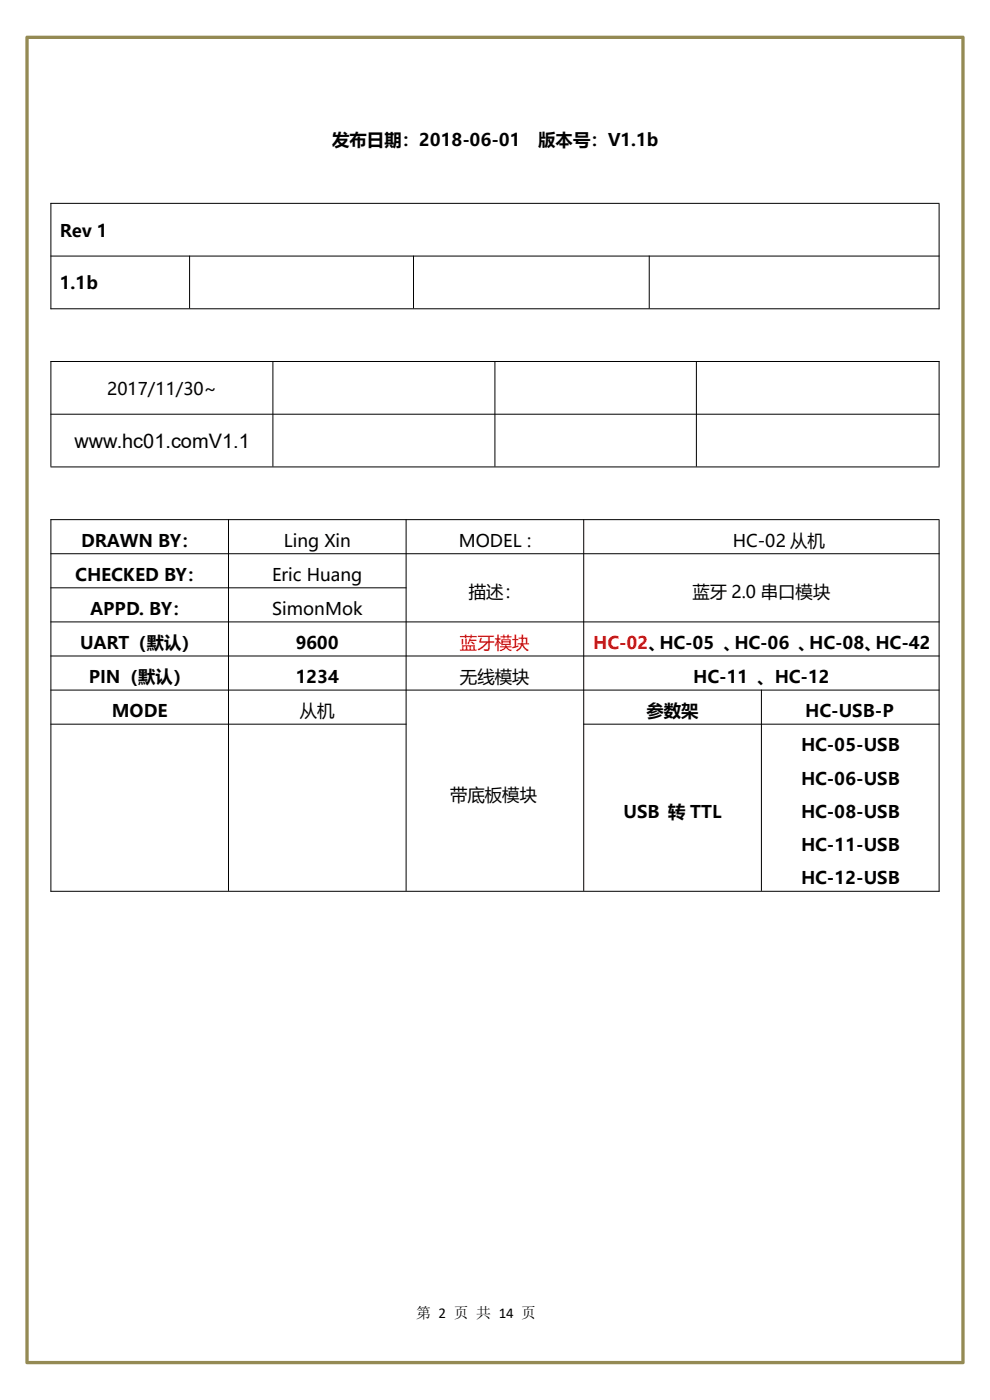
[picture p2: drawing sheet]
<svg xmlns="http://www.w3.org/2000/svg" width="210mm" height="297mm" viewBox="0 0 210 297" stroke-linecap="round" stroke-linejoin="round" font-family="sans-serif">
<defs><g id="words">
<text font-size="4.2" x="15.8" y="95">www.hc01.comV1.1</text>
<g font-size="3.7">
<text x="70.4" y="31">发布日期：2018-06-01</text>
<text x="114.2" y="31">版本号：V1.1b</text>
<text x="12.7" y="50.2">Rev 1</text>
<text x="12.7" y="61.4">1.1b</text>
<text x="22.7" y="83.8">2017/11/30~</text>
<text x="17.2" y="116">DRAWN BY：</text>
<text x="60.2" y="116">Ling Xin</text>
<text x="97.3" y="116">MODEL :</text>
<text x="155.4" y="116">HC-02 从机</text>
<text x="16" y="123.2">CHECKED BY：</text>
<text x="57.7" y="123.2">Eric Huang</text>
<text x="19.1" y="130.4">APPD. BY：</text>
<text x="57.7" y="130.4">SimonMok</text>
<text x="99.4" y="126.8">描述：</text>
<text x="146.9" y="126.8">蓝牙 2.0 串口模块</text>
<text x="17" y="137.7">UART（默认）</text>
<text x="62.7" y="137.7">9600</text>
<text x="18.8" y="144.9">PIN（默认）</text>
<text x="62.7" y="144.9">1234</text>
<text x="97.6" y="144.9">无线模块</text>
<text x="147.1" y="144.9">HC-11 、HC-12</text>
<text x="23.7" y="152.2">MODE</text>
<text x="63.6" y="152.2">从机</text>
<text x="137.1" y="152.2">参数架</text>
<text x="170.8" y="152.2">HC-USB-P</text>
<text x="169.9" y="159.4">HC-05-USB</text>
<text x="169.9" y="166.4">HC-06-USB</text>
<text x="95.5" y="169.9">带底板模块</text>
<text x="132.3" y="173.5">USB 转 TTL</text>
<text x="169.9" y="173.5">HC-08-USB</text>
<text x="169.9" y="180.6">HC-11-USB</text>
<text x="169.9" y="187.6">HC-12-USB</text>
</g>
<g font-size="3.7" fill="#f00">
<text x="97.6" y="137.7">蓝牙模块</text>
<text x="125.9" y="137.7">HC-02、HC-05 、HC-06 、HC-08、HC-42</text>
</g>
<text font-size="3.2" x="88.3" y="279.5">第 2 页 共 14 页</text>
</g></defs>
<path d="M5.7 8.3l.4-.4v281.2l-.4-.4h198.6l-.4 .4v-281.2l.4 .4zM5.5 7.7l198.8-.1 .3 .1v281.4l-.1 .3h-198.8l-.3-.1z" fill="#948a54"/>
<g fill="none" stroke="#000" stroke-width=".21">
<path d="M10.7 43.1h188.6M10.7 54.3h188.6M10.8 43.1v22.5M40.2 54.2v11.2M87.7 54.2v11.2M137.7 54.2v11.2M199.2 43.2v22.4M10.7 65.5h188.6M10.7 76.7h188.6M10.8 76.6v22.4M57.9 76.6v22.4M105 76.6v22.4"/>
<path d="M147.7 76.6v22.4M199.2 76.6v22.4M10.7 87.9h188.6M10.7 99.1h188.6M10.7 110.2h188.6M10.7 117.5h188.6M10.8 110.2v79M48.5 110.2v78.8M86.1 110.2v78.8M123.8 110.2v78.8M199.2 110.3v78.9M10.7 124.7h75.5"/>
<path d="M10.7 131.9h188.6M10.7 139.2h188.6M10.7 146.4h188.6M10.7 153.6h75.5M123.7 153.6h75.6M161.5 146.3v42.7M10.7 189.1h188.6"/>
</g>
<use href="#words"/>
</svg>
